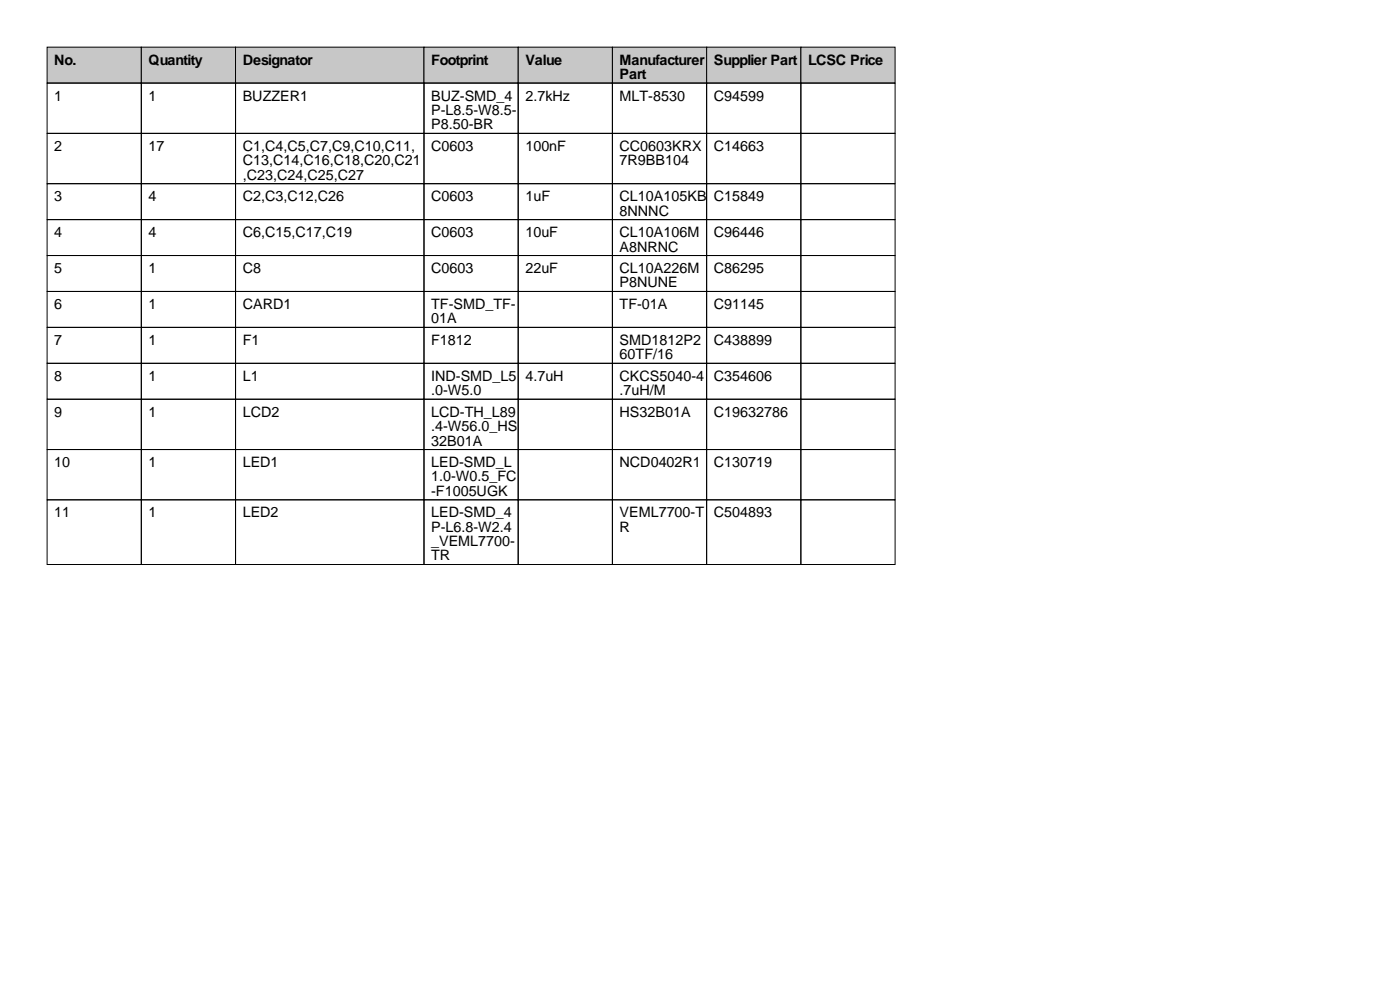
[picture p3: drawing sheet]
<svg xmlns="http://www.w3.org/2000/svg" width="297mm" height="210mm" viewBox="0 0 297 210" stroke-linecap="round" stroke-linejoin="round" font-family="sans-serif">
<defs><g id="words">
<g font-size="3">
<text x="11.5" y="13.7">No.</text>
<text x="31.5" y="13.7">Quantity</text>
<text x="51.5" y="13.7">Designator</text>
<text x="91.5" y="13.7">Footprint</text>
<text x="111.5" y="13.7">Value</text>
<text x="131.5" y="13.7">Manufacturer</text>
<text x="131.5" y="16.8">Part</text>
<text x="151.5" y="13.7">Supplier Part</text>
<text x="171.5" y="13.7">LCSC Price</text>
<text x="11.5" y="21.3">1</text>
<text x="31.5" y="21.3">1</text>
<text x="51.5" y="21.3">BUZZER1</text>
<text x="91.5" y="21.3">BUZ-SMD_4</text>
<text x="111.5" y="21.3">2.7kHz</text>
<text x="131.5" y="21.3">MLT-8530</text>
<text x="151.5" y="21.3">C94599</text>
<text x="91.5" y="24.4">P-L8.5-W8.5-</text>
<text x="91.5" y="27.4">P8.50-BR</text>
<text x="11.5" y="32">2</text>
<text x="31.5" y="32">17</text>
<text x="51.5" y="32">C1,C4,C5,C7,C9,C10,C11,</text>
<text x="51.5" y="35.1">C13,C14,C16,C18,C20,C21</text>
<text x="91.5" y="32">C0603</text>
<text x="111.5" y="32">100nF</text>
<text x="131.5" y="32">CC0603KRX</text>
<text x="131.5" y="35.1">7R9BB104</text>
<text x="151.5" y="32">C14663</text>
<text x="51.5" y="38.1">,C23,C24,C25,C27</text>
<text x="11.5" y="42.7">3</text>
<text x="31.5" y="42.7">4</text>
<text x="51.5" y="42.7">C2,C3,C12,C26</text>
<text x="91.5" y="42.7">C0603</text>
<text x="111.5" y="42.7">1uF</text>
<text x="131.5" y="42.7">CL10A105KB</text>
<text x="131.5" y="45.7">8NNNC</text>
<text x="151.5" y="42.7">C15849</text>
<text x="11.5" y="50.3">4</text>
<text x="31.5" y="50.3">4</text>
<text x="51.5" y="50.3">C6,C15,C17,C19</text>
<text x="91.5" y="50.3">C0603</text>
<text x="111.5" y="50.3">10uF</text>
<text x="131.5" y="50.3">CL10A106M</text>
<text x="131.5" y="53.3">A8NRNC</text>
<text x="151.5" y="50.3">C96446</text>
<text x="11.5" y="57.9">5</text>
<text x="31.5" y="57.9">1</text>
<text x="51.5" y="57.9">C8</text>
<text x="91.5" y="57.9">C0603</text>
<text x="111.5" y="57.9">22uF</text>
<text x="131.5" y="57.9">CL10A226M</text>
<text x="151.5" y="57.9">C86295</text>
<text x="11.5" y="65.5">6</text>
<text x="31.5" y="65.5">1</text>
<text x="51.5" y="65.5">CARD1</text>
<text x="91.5" y="65.5">TF-SMD_TF-</text>
<text x="131.5" y="61">P8NUNE</text>
<text x="131.5" y="65.5">TF-01A</text>
<text x="151.5" y="65.5">C91145</text>
<text x="91.5" y="68.6">01A</text>
<text x="11.5" y="73.2">7</text>
<text x="31.5" y="73.2">1</text>
<text x="51.5" y="73.2">F1</text>
<text x="91.5" y="73.2">F1812</text>
<text x="131.5" y="73.2">SMD1812P2</text>
<text x="131.5" y="76.2">60TF/16</text>
<text x="151.5" y="73.2">C438899</text>
<text x="11.5" y="80.8">8</text>
<text x="31.5" y="80.8">1</text>
<text x="51.5" y="80.8">L1</text>
<text x="91.5" y="80.8">IND-SMD_L5</text>
<text x="91.5" y="83.8">.0-W5.0</text>
<text x="111.5" y="80.8">4.7uH</text>
<text x="131.5" y="80.8">CKCS5040-4</text>
<text x="131.5" y="83.8">.7uH/M</text>
<text x="151.5" y="80.8">C354606</text>
<text x="11.5" y="88.4">9</text>
<text x="31.5" y="88.4">1</text>
<text x="51.5" y="88.4">LCD2</text>
<text x="91.5" y="88.4">LCD-TH_L89</text>
<text x="131.5" y="88.4">HS32B01A</text>
<text x="151.5" y="88.4">C19632786</text>
<text x="91.5" y="91.4">.4-W56.0_HS</text>
<text x="91.5" y="94.5">32B01A</text>
<text x="11.5" y="99.1">10</text>
<text x="31.5" y="99.1">1</text>
<text x="51.5" y="99.1">LED1</text>
<text x="91.5" y="99.1">LED-SMD_L</text>
<text x="131.5" y="99.1">NCD0402R1</text>
<text x="151.5" y="99.1">C130719</text>
<text x="91.5" y="102.1">1.0-W0.5_FC</text>
<text x="91.5" y="105.2">-F1005UGK</text>
<text x="11.5" y="109.7">11</text>
<text x="31.5" y="109.7">1</text>
<text x="51.5" y="109.7">LED2</text>
<text x="91.5" y="109.7">LED-SMD_4</text>
<text x="91.5" y="112.8">P-L6.8-W2.4</text>
<text x="131.5" y="109.7">VEML7700-T</text>
<text x="131.5" y="112.8">R</text>
<text x="151.5" y="109.7">C504893</text>
<text x="91.5" y="115.8">_VEML7700-</text>
<text x="91.5" y="118.9">TR</text>
</g>
</g></defs>
<g fill="#c7c7c7" stroke="#000" stroke-width=".21">
<path d="M10 10h20v7.6h-20z"/>
<path d="M30 10h20v7.6h-20z"/>
<path d="M50 10h40v7.6h-40z"/>
<path d="M90 10h20v7.6h-20z"/>
<path d="M110 10h20v7.6h-20z"/>
<path d="M130 10h20v7.6h-20z"/>
<path d="M150 10h20v7.6h-20z"/>
<path d="M170 10h20v7.6h-20z"/>
</g>
<g fill="none" stroke="#000" stroke-width=".21">
<path d="M10 17.6h20v10.7h-20zM30 17.6h20v10.7h-20zM50 17.6h40v10.7h-40zM90 17.6h20v10.7h-20zM110 17.6h20v10.7h-20zM130 17.6h20v10.7h-20zM150 17.6h20v10.7h-20zM170 17.6h20v10.7h-20zM10 28.3h20v10.7h-20zM10 39h20v7.6h-20zM30 28.3h20v10.7h-20zM30 39h20v7.6h-20z"/>
<path d="M50 28.3h40v10.7h-40zM50 39h40v7.6h-40zM90 28.3h20v10.7h-20zM90 39h20v7.6h-20zM110 28.3h20v10.7h-20zM110 39h20v7.6h-20zM130 28.3h20v10.7h-20zM130 39h20v7.6h-20zM150 28.3h20v10.7h-20zM150 39h20v7.6h-20zM170 28.3h20v10.7h-20zM170 39h20v7.6h-20z"/>
<path d="M10 46.6h20v7.6h-20zM10 54.2h20v7.6h-20zM30 46.6h20v7.6h-20zM30 54.2h20v7.6h-20zM50 46.6h40v7.6h-40zM50 54.2h40v7.6h-40zM90 46.6h20v7.6h-20zM90 54.2h20v7.6h-20zM110 46.6h20v7.6h-20zM110 54.2h20v7.6h-20zM130 46.6h20v7.6h-20zM130 54.2h20v7.6h-20z"/>
<path d="M150 46.6h20v7.6h-20zM150 54.2h20v7.6h-20zM170 46.6h20v7.6h-20zM170 54.2h20v7.6h-20zM10 61.8h20v7.6h-20zM10 69.4h20v7.7h-20zM10 77.1h20v7.6h-20zM30 61.8h20v7.6h-20zM30 69.4h20v7.7h-20zM30 77.1h20v7.6h-20zM50 61.8h40v7.6h-40zM50 69.4h40v7.7h-40z"/>
<path d="M50 77.1h40v7.6h-40zM90 61.8h20v7.6h-20zM90 69.4h20v7.7h-20zM90 77.1h20v7.6h-20zM110 61.8h20v7.6h-20zM110 69.4h20v7.7h-20zM110 77.1h20v7.6h-20zM130 61.8h20v7.6h-20zM130 69.4h20v7.7h-20zM130 77.1h20v7.6h-20zM150 61.8h20v7.6h-20zM150 69.4h20v7.7h-20z"/>
<path d="M150 77.1h20v7.6h-20zM170 61.8h20v7.6h-20zM170 69.4h20v7.7h-20zM170 77.1h20v7.6h-20zM10 84.7h20v10.6h-20zM10 95.3h20v10.7h-20zM30 84.7h20v10.6h-20zM30 95.3h20v10.7h-20zM50 84.7h40v10.6h-40zM50 95.3h40v10.7h-40zM90 84.7h20v10.6h-20zM90 95.3h20v10.7h-20z"/>
<path d="M110 84.7h20v10.6h-20zM110 95.3h20v10.7h-20zM130 84.7h20v10.6h-20zM130 95.3h20v10.7h-20zM150 84.7h20v10.6h-20zM150 95.3h20v10.7h-20zM170 84.7h20v10.6h-20zM170 95.3h20v10.7h-20zM10 106h20v13.7h-20zM30 106h20v13.7h-20zM50 106h40v13.7h-40zM90 106h20v13.7h-20z"/>
<path d="M110 106h20v13.7h-20zM130 106h20v13.7h-20zM150 106h20v13.7h-20zM170 106h20v13.7h-20z"/>
</g>
<use href="#words"/>
</svg>
